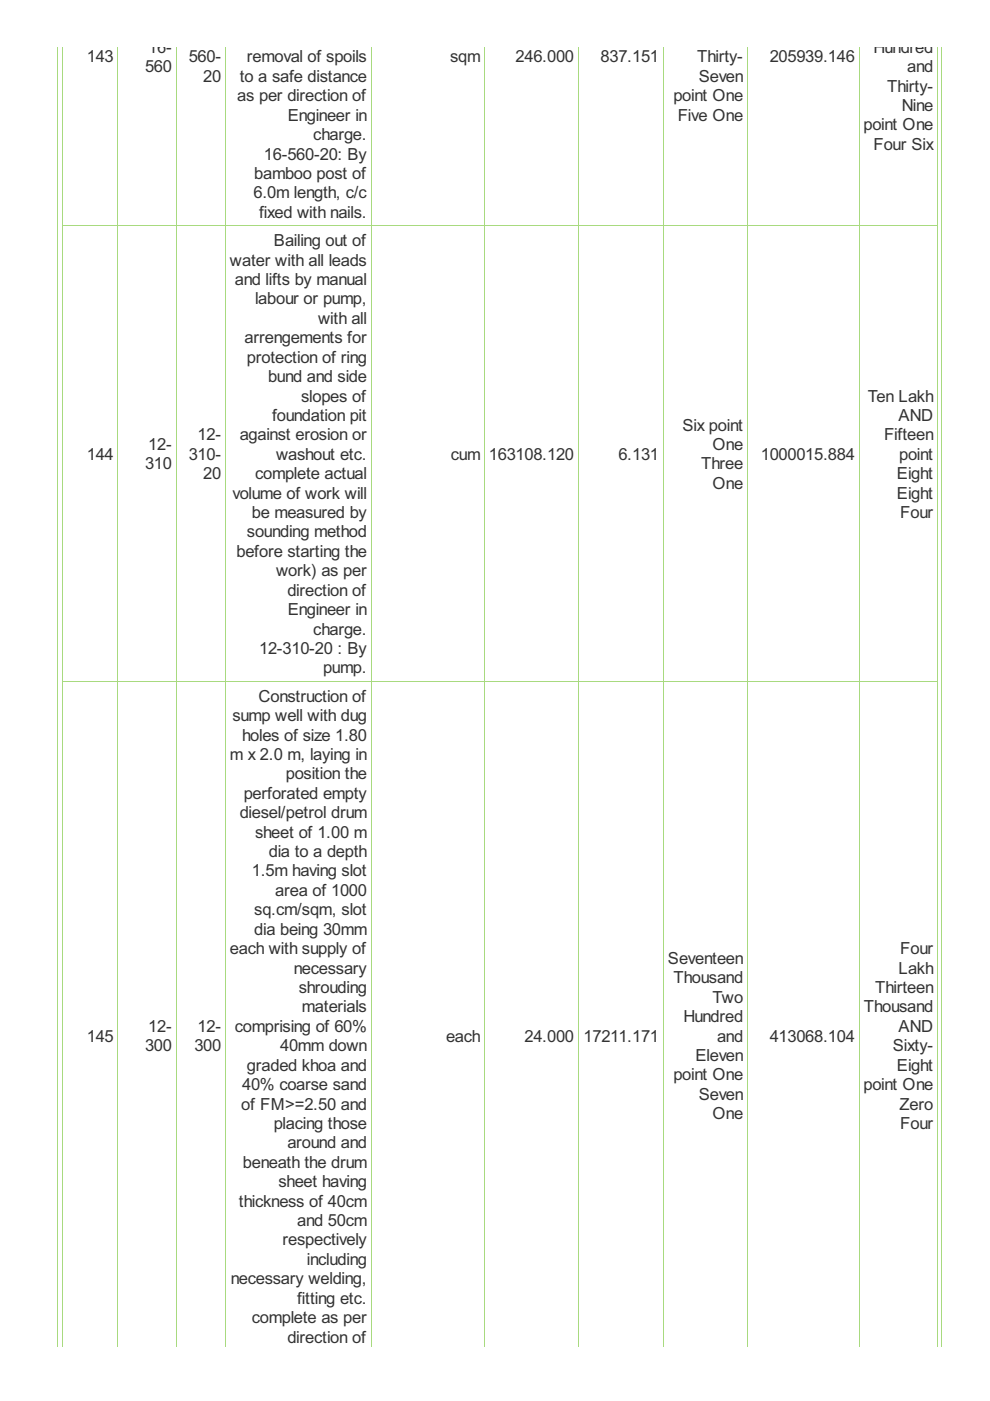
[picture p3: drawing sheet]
<svg xmlns="http://www.w3.org/2000/svg" width="210mm" height="297mm" viewBox="0 0 210 297" stroke-linecap="round" stroke-linejoin="round" font-family="sans-serif">
<defs><g id="words">
<g font-size="3.9" fill="#333">
<text x="31.4" y="11.2">16-</text>
<text x="185.2" y="11.2">Hundred</text>
<text x="18.4" y="13.3">143</text>
<text x="30.7" y="15.3">560</text>
<text x="40" y="13.3">560-</text>
<text x="43.1" y="17.4">20</text>
<text x="50.8" y="17.4">to a safe distance</text>
<text x="52.4" y="13.3">removal of spoils</text>
<text x="95.4" y="13.3">sqm</text>
<text x="109.3" y="13.3">246.000</text>
<text x="127.3" y="13.3">837.151</text>
<text x="147.8" y="13.3">Thirty-</text>
<text x="148.2" y="17.4">Seven</text>
<text x="163.2" y="13.3">205939.146</text>
<text x="192.4" y="15.3">and</text>
<text x="50.3" y="21.5">as per direction of</text>
<text x="142.8" y="21.5">point One</text>
<text x="188.1" y="19.4">Thirty-</text>
<text x="191.2" y="23.5">Nine</text>
<text x="61" y="25.6">Engineer in</text>
<text x="66.4" y="29.7">charge.</text>
<text x="143.7" y="25.6">Five One</text>
<text x="183.1" y="27.7">point One</text>
<text x="56" y="33.8">16-560-20: By</text>
<text x="185.2" y="31.8">Four Six</text>
<text x="53.9" y="38">bamboo post of</text>
<text x="53.7" y="42.1">6.0m length, c/c</text>
<text x="54.9" y="46.2">fixed with nails.</text>
<text x="58.1" y="52.2">Bailing out of</text>
<text x="48.8" y="56.3">water with all leads</text>
<text x="49.8" y="60.4">and lifts by manual</text>
<text x="54.1" y="64.5">labour or pump,</text>
<text x="67.5" y="68.7">with all</text>
<text x="51.8" y="72.8">arrengements for</text>
<text x="52.4" y="76.9">protection of ring</text>
<text x="56.8" y="81">bund and side</text>
<text x="57.7" y="89.2">foundation pit</text>
<text x="63.9" y="85.1">slopes of</text>
<text x="184" y="85.1">Ten Lakh</text>
<text x="190.5" y="89.2">AND</text>
<text x="31.4" y="95.4">12-</text>
<text x="41.9" y="93.4">12-</text>
<text x="50.8" y="93.4">against erosion or</text>
<text x="144.7" y="91.3">Six point</text>
<text x="151.1" y="95.4">One</text>
<text x="187.4" y="93.4">Fifteen</text>
<text x="18.4" y="97.5">144</text>
<text x="30.7" y="99.5">310</text>
<text x="40" y="97.5">310-</text>
<text x="43.1" y="101.6">20</text>
<text x="54.1" y="101.6">complete actual</text>
<text x="58.5" y="97.5">washout etc.</text>
<text x="95.6" y="97.5">cum</text>
<text x="103.7" y="97.5">163108.120</text>
<text x="131.1" y="97.5">6.131</text>
<text x="148.7" y="99.5">Three</text>
<text x="161.3" y="97.5">1000015.884</text>
<text x="190.2" y="101.6">Eight</text>
<text x="190.6" y="97.5">point</text>
<text x="49.3" y="105.7">volume of work will</text>
<text x="151.1" y="103.7">One</text>
<text x="190.2" y="105.7">Eight</text>
<text x="52.4" y="114">sounding method</text>
<text x="53.4" y="109.8">be measured by</text>
<text x="190.9" y="109.8">Four</text>
<text x="50.1" y="118.1">before starting the</text>
<text x="58.5" y="122.2">work) as per</text>
<text x="60.9" y="126.3">direction of</text>
<text x="61" y="130.4">Engineer in</text>
<text x="66.4" y="134.5">charge.</text>
<text x="54.9" y="138.7">12-310-20 : By</text>
<text x="68.5" y="142.8">pump.</text>
<text x="54.8" y="148.8">Construction of</text>
<text x="49.3" y="152.9">sump well with dug</text>
<text x="48.8" y="161.1">m x 2.0 m, laying in</text>
<text x="51.3" y="157">holes of size 1.80</text>
<text x="60.6" y="165.2">position the</text>
<text x="50.8" y="173.5">diesel/petrol drum</text>
<text x="51.7" y="169.4">perforated empty</text>
<text x="54.1" y="177.6">sheet of 1.00 m</text>
<text x="53.4" y="185.8">1.5m having slot</text>
<text x="57" y="181.7">dia to a depth</text>
<text x="58.4" y="190">area of 1000</text>
<text x="53.9" y="194.1">sq.cm/sqm, slot</text>
<text x="48.8" y="202.3">each with supply of</text>
<text x="53.9" y="198.2">dia being 30mm</text>
<text x="190.9" y="202.3">Four</text>
<text x="62.3" y="206.4">necessary</text>
<text x="141.6" y="204.4">Seventeen</text>
<text x="142.8" y="208.5">Thousand</text>
<text x="190.5" y="206.4">Lakh</text>
<text x="63.3" y="210.5">shrouding</text>
<text x="64" y="214.7">materials</text>
<text x="151.1" y="212.6">Two</text>
<text x="183.1" y="214.7">Thousand</text>
<text x="185.5" y="210.5">Thirteen</text>
<text x="18.4" y="220.8">145</text>
<text x="31.4" y="218.8">12-</text>
<text x="41.9" y="218.8">12-</text>
<text x="49.8" y="218.8">comprising of 60%</text>
<text x="94.6" y="220.8">each</text>
<text x="111.2" y="220.8">24.000</text>
<text x="123.7" y="220.8">17211.171</text>
<text x="144.9" y="216.7">Hundred</text>
<text x="152" y="220.8">and</text>
<text x="163.2" y="220.8">413068.104</text>
<text x="190.5" y="218.8">AND</text>
<text x="30.7" y="222.9">300</text>
<text x="41.2" y="222.9">300</text>
<text x="52.4" y="227">graded khoa and</text>
<text x="59.4" y="222.9">40mm down</text>
<text x="147.5" y="224.9">Eleven</text>
<text x="189.3" y="222.9">Sixty-</text>
<text x="190.2" y="227">Eight</text>
<text x="51.3" y="231.1">40% coarse sand</text>
<text x="142.8" y="229.1">point One</text>
<text x="148.2" y="233.2">Seven</text>
<text x="183.1" y="231.1">point One</text>
<text x="51.2" y="235.2">of FM&gt;=2.50 and</text>
<text x="58" y="239.4">placing those</text>
<text x="151.1" y="237.3">One</text>
<text x="190.7" y="235.2">Zero</text>
<text x="190.9" y="239.4">Four</text>
<text x="60.9" y="243.5">around and</text>
<text x="51.5" y="247.6">beneath the drum</text>
<text x="59.1" y="251.7">sheet having</text>
<text x="50.6" y="255.8">thickness of 40cm</text>
<text x="63" y="259.9">and 50cm</text>
<text x="59.9" y="264.1">respectively</text>
<text x="65.1" y="268.2">including</text>
<text x="48.9" y="272.3">necessary welding,</text>
<text x="53.4" y="280.5">complete as per</text>
<text x="63" y="276.4">fitting etc.</text>
<text x="60.9" y="284.6">direction of</text>
</g>
</g></defs>
<g fill="none" stroke="#a8da7f" stroke-width=".21">
<path d="M12.1 9.9v275.7M13.2 9.9v275.7M25 9.9v275.7M37.4 9.9v275.7M47.8 9.9v275.7M78.7 9.9v275.7M102.7 9.9v275.7M122.6 9.9v275.7M140.6 9.9v275.7M158.5 9.9v275.7M182.1 9.9v275.7M198.8 9.9v275.7"/>
<path d="M199.6 9.9v275.7M13.1 47.8h185.8M13.1 144.4h185.8"/>
</g>
<use href="#words"/>
</svg>
